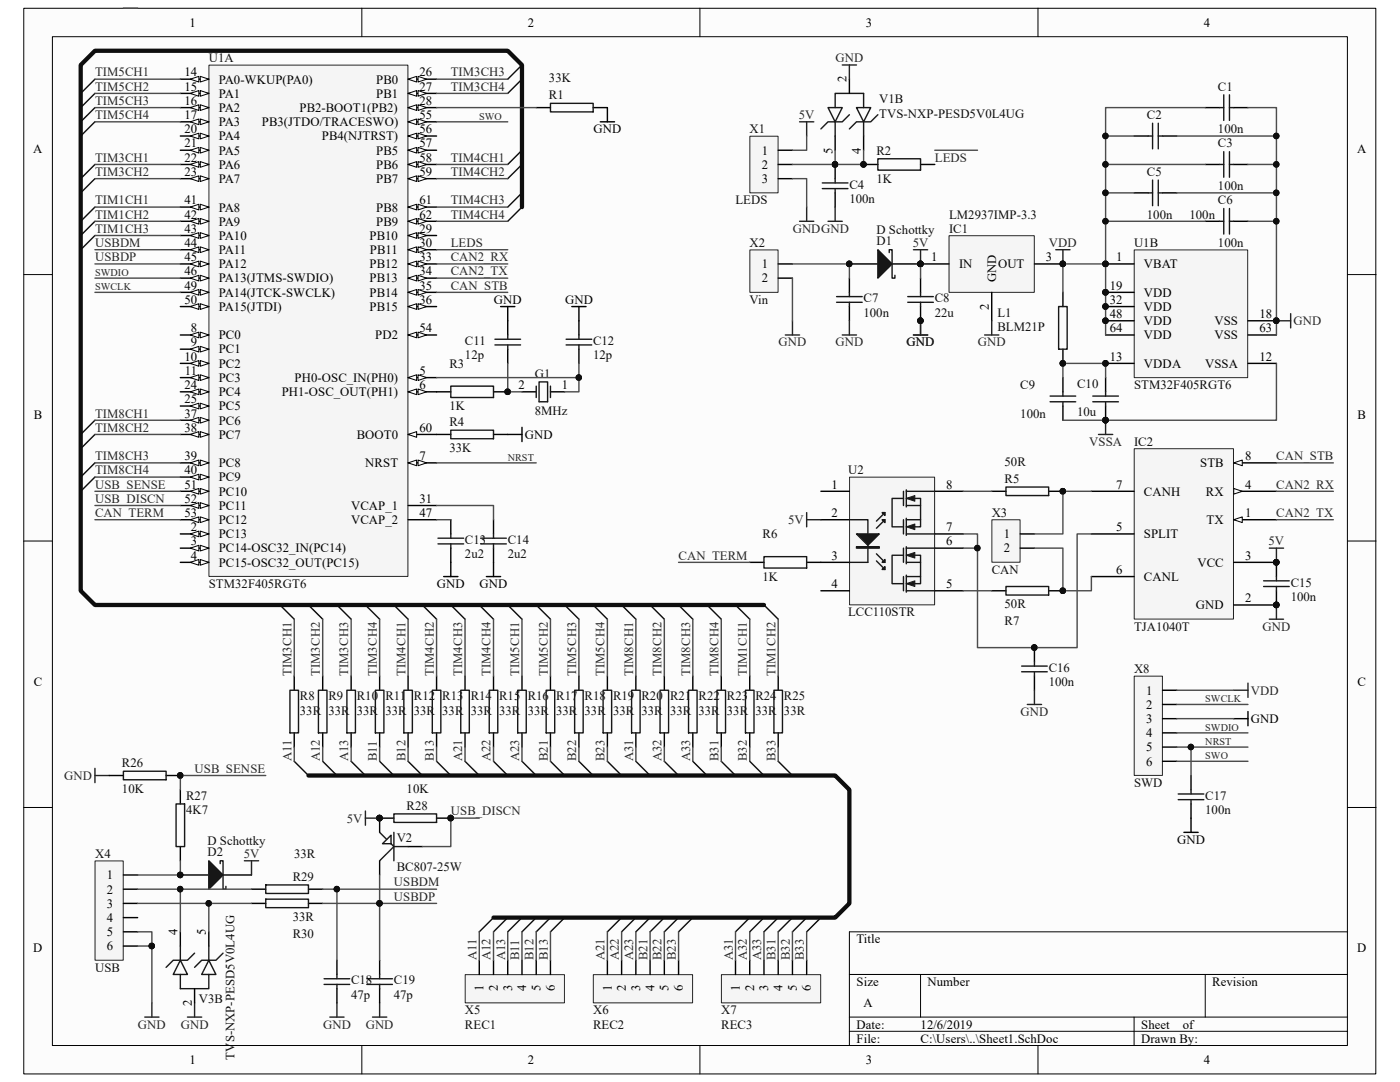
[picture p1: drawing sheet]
<svg xmlns="http://www.w3.org/2000/svg" width="279mm" height="216mm" viewBox="0 0 279 216" stroke-linecap="round" stroke-linejoin="round" font-family="sans-serif">
<defs><g id="words">
<g font-size="2.5">
<text x="37.8" y="5.3">1</text>
<text x="105.3" y="5.3">2</text>
<text x="172.8" y="5.3">3</text>
<text x="240.2" y="5.3">4</text>
<text x="36.8" y="15.2">14</text>
<text x="43.6" y="16.7">PA0-WKUP(PA0)</text>
<text x="75.1" y="16.7">PB0</text>
<text x="83.7" y="15.2">26</text>
<text x="169" y="16.4" transform="rotate(-90 169 16.4)">2</text>
<text x="36.8" y="18.1">15</text>
<text x="36.8" y="20.9">16</text>
<text x="36.8" y="23.7">17</text>
<text x="43.6" y="19.5">PA1</text>
<text x="43.6" y="22.4">PA2</text>
<text x="59.8" y="22.4">PB2-BOOT1(PB2)</text>
<text x="75.1" y="19.5">PB1</text>
<text x="83.7" y="18.1">27</text>
<text x="83.7" y="20.9">28</text>
<text x="83.7" y="23.7">55</text>
<text x="36.8" y="26.6">20</text>
<text x="36.8" y="29.4">21</text>
<text x="43.6" y="25.2">PA3</text>
<text x="43.6" y="28">PA4</text>
<text x="52.2" y="25.2">PB3(JTDO/TRACESWO)</text>
<text x="64.2" y="28">PB4(NJTRST)</text>
<text x="83.7" y="26.6">56</text>
<text x="83.7" y="29.4">57</text>
<text x="118.4" y="26.6">GND</text>
<text x="6.6" y="30.5">A</text>
<text x="36.8" y="32.3">22</text>
<text x="36.8" y="35.1">23</text>
<text x="43.6" y="30.9">PA5</text>
<text x="43.6" y="33.7">PA6</text>
<text x="75.1" y="30.9">PB5</text>
<text x="75.1" y="33.7">PB6</text>
<text x="83.7" y="32.3">58</text>
<text x="83.7" y="35.1">59</text>
<text x="152" y="30.9">1</text>
<text x="152" y="33.7">2</text>
<text x="166.1" y="30.7" transform="rotate(-90 166.1 30.7)">5</text>
<text x="171.8" y="30.7" transform="rotate(-90 171.8 30.7)">4</text>
<text x="270.8" y="30.5">A</text>
<text x="36.8" y="40.8">41</text>
<text x="43.6" y="36.5">PA7</text>
<text x="75.1" y="36.5">PB7</text>
<text x="83.7" y="40.8">61</text>
<text x="152" y="36.5">3</text>
<text x="36.8" y="43.6">42</text>
<text x="36.8" y="46.4">43</text>
<text x="43.6" y="42.2">PA8</text>
<text x="43.6" y="45">PA9</text>
<text x="43.6" y="47.8">PA10</text>
<text x="73.7" y="47.8">PB10</text>
<text x="75.1" y="42.2">PB8</text>
<text x="75.1" y="45">PB9</text>
<text x="83.7" y="46.4">29</text>
<text x="83.7" y="43.6">62</text>
<text x="36.8" y="49.3">44</text>
<text x="36.8" y="52.1">45</text>
<text x="43.6" y="50.7">PA11</text>
<text x="43.6" y="53.5">PA12</text>
<text x="73.7" y="53.5">PB12</text>
<text x="73.8" y="50.7">PB11</text>
<text x="83.7" y="49.3">30</text>
<text x="83.7" y="52.1">33</text>
<text x="152" y="53.5">1</text>
<text x="185.8" y="52.1">1</text>
<text x="191.4" y="53.5">IN</text>
<text x="199.2" y="53.5">OUT</text>
<text x="208.7" y="52.1">3</text>
<text x="222.8" y="52.1">1</text>
<text x="228.3" y="53.5">VBAT</text>
<text x="36.8" y="54.9">46</text>
<text x="36.8" y="57.8">49</text>
<text x="43.6" y="56.3">PA13(JTMS-SWDIO)</text>
<text x="43.6" y="59.2">PA14(JTCK-SWCLK)</text>
<text x="73.7" y="56.3">PB13</text>
<text x="73.7" y="59.2">PB14</text>
<text x="83.7" y="54.9">34</text>
<text x="83.7" y="57.8">35</text>
<text x="152" y="56.3">2</text>
<text x="198.8" y="56.3" transform="rotate(-90 198.8 56.3)">GND</text>
<text x="221.5" y="57.8">19</text>
<text x="228.3" y="59.2">VDD</text>
<text x="36.8" y="60.6">50</text>
<text x="43.6" y="62">PA15(JTDI)</text>
<text x="73.7" y="62">PB15</text>
<text x="83.7" y="60.6">36</text>
<text x="98.6" y="60.6">GND</text>
<text x="112.8" y="60.6">GND</text>
<text x="197.4" y="61.9" transform="rotate(-90 197.4 61.9)">2</text>
<text x="221.5" y="60.6">32</text>
<text x="221.5" y="63.5">48</text>
<text x="228.3" y="62">VDD</text>
<text x="228.3" y="64.9">VDD</text>
<text x="242.4" y="64.9">VSS</text>
<text x="251.3" y="63.5">18</text>
<text x="36.8" y="72">10</text>
<text x="38.1" y="66.3">8</text>
<text x="38.1" y="69.1">9</text>
<text x="43.6" y="67.7">PC0</text>
<text x="43.6" y="70.5">PC1</text>
<text x="74.9" y="67.7">PD2</text>
<text x="83.7" y="66.3">54</text>
<text x="221.5" y="72">13</text>
<text x="221.5" y="66.3">64</text>
<text x="228.3" y="67.7">VDD</text>
<text x="242.4" y="67.7">VSS</text>
<text x="251.3" y="72">12</text>
<text x="251.3" y="66.3">63</text>
<text x="36.8" y="77.6">24</text>
<text x="36.9" y="74.8">11</text>
<text x="43.6" y="73.4">PC2</text>
<text x="43.6" y="76.2">PC3</text>
<text x="58.8" y="76.2">PH0-OSC_IN(PH0)</text>
<text x="83.7" y="74.8">5</text>
<text x="83.7" y="77.6">6</text>
<text x="103.5" y="77.6">2</text>
<text x="112.1" y="77.6">1</text>
<text x="228.3" y="73.4">VDDA</text>
<text x="240.5" y="73.4">VSSA</text>
<text x="6.7" y="83.7">B</text>
<text x="36.8" y="80.5">25</text>
<text x="36.8" y="83.3">37</text>
<text x="43.6" y="79">PC4</text>
<text x="43.6" y="81.9">PC5</text>
<text x="56.2" y="79">PH1-OSC_OUT(PH1)</text>
<text x="270.9" y="83.7">B</text>
<text x="36.8" y="86.1">38</text>
<text x="43.6" y="84.7">PC6</text>
<text x="43.6" y="87.5">PC7</text>
<text x="71.2" y="87.5">BOOT0</text>
<text x="83.7" y="86.1">60</text>
<text x="104.7" y="87.5">GND</text>
<text x="36.8" y="91.8">39</text>
<text x="36.8" y="94.7">40</text>
<text x="43.6" y="93.2">PC8</text>
<text x="72.9" y="93.2">NRST</text>
<text x="83.7" y="91.8">7</text>
<text x="239.5" y="93.2">STB</text>
<text x="248.5" y="91.8">8</text>
<text x="36.8" y="97.5">51</text>
<text x="36.8" y="100.3">52</text>
<text x="43.6" y="96.1">PC9</text>
<text x="43.6" y="98.9">PC10</text>
<text x="43.6" y="101.7">PC11</text>
<text x="70.1" y="101.7">VCAP_1</text>
<text x="83.7" y="100.3">31</text>
<text x="165.9" y="97.5">1</text>
<text x="188.8" y="97.5">8</text>
<text x="222.8" y="97.5">7</text>
<text x="228.3" y="98.9">CANH</text>
<text x="240.7" y="98.9">RX</text>
<text x="248.5" y="97.5">4</text>
<text x="36.8" y="103.2">53</text>
<text x="38.1" y="106">2</text>
<text x="43.6" y="107.4">PC13</text>
<text x="43.6" y="104.6">PC12</text>
<text x="70.1" y="104.6">VCAP_2</text>
<text x="83.7" y="103.2">47</text>
<text x="165.9" y="103.2">2</text>
<text x="188.8" y="106">7</text>
<text x="200.3" y="107.4">1</text>
<text x="222.8" y="106">5</text>
<text x="228.3" y="107.4">SPLIT</text>
<text x="240.8" y="104.6">TX</text>
<text x="248.5" y="103.2">1</text>
<text x="38.1" y="108.8">3</text>
<text x="38.1" y="111.7">4</text>
<text x="43.6" y="110.2">PC14-OSC32_IN(PC14)</text>
<text x="43.6" y="113.1">PC15-OSC32_OUT(PC15)</text>
<text x="165.9" y="111.7">3</text>
<text x="188.8" y="108.8">6</text>
<text x="200.3" y="110.2">2</text>
<text x="239" y="113.1">VCC</text>
<text x="248.5" y="111.7">3</text>
<text x="87.2" y="117.3">GND</text>
<text x="95.7" y="117.3">GND</text>
<text x="165.9" y="117.3">4</text>
<text x="188.8" y="117.3">5</text>
<text x="222.8" y="114.5">6</text>
<text x="228.3" y="115.9">CANL</text>
<text x="238.7" y="121.6">GND</text>
<text x="248.5" y="120.2">2</text>
<text x="6.7" y="136.8">C</text>
<text x="270.9" y="136.8">C</text>
<text x="228.7" y="138.6">1</text>
<text x="228.7" y="141.4">2</text>
<text x="228.7" y="144.3">3</text>
<text x="228.7" y="147.1">4</text>
<text x="228.7" y="149.9">5</text>
<text x="249.6" y="144.3">GND</text>
<text x="228.7" y="152.8">6</text>
<text x="234.9" y="168.4">GND</text>
<text x="21.3" y="175.5">1</text>
<text x="21.3" y="178.3">2</text>
<text x="21.3" y="181.1">3</text>
<text x="21.3" y="184">4</text>
<text x="6.6" y="190">D</text>
<text x="21.3" y="186.8">5</text>
<text x="21.3" y="189.7">6</text>
<text x="35.4" y="186.5" transform="rotate(-90 35.4 186.5)">4</text>
<text x="41.1" y="186.5" transform="rotate(-90 41.1 186.5)">5</text>
<text x="170.9" y="188.2">Title</text>
<text x="270.8" y="190">D</text>
<text x="96.5" y="197.7" transform="rotate(-90 96.5 197.7)">1</text>
<text x="99.4" y="197.7" transform="rotate(-90 99.4 197.7)">2</text>
<text x="102.2" y="197.7" transform="rotate(-90 102.2 197.7)">3</text>
<text x="105" y="197.7" transform="rotate(-90 105 197.7)">4</text>
<text x="107.9" y="197.7" transform="rotate(-90 107.9 197.7)">5</text>
<text x="110.7" y="197.7" transform="rotate(-90 110.7 197.7)">6</text>
<text x="122.1" y="197.7" transform="rotate(-90 122.1 197.7)">1</text>
<text x="124.9" y="197.7" transform="rotate(-90 124.9 197.7)">2</text>
<text x="127.8" y="197.7" transform="rotate(-90 127.8 197.7)">3</text>
<text x="130.6" y="197.7" transform="rotate(-90 130.6 197.7)">4</text>
<text x="133.4" y="197.7" transform="rotate(-90 133.4 197.7)">5</text>
<text x="136.3" y="197.7" transform="rotate(-90 136.3 197.7)">6</text>
<text x="147.7" y="197.7" transform="rotate(-90 147.7 197.7)">1</text>
<text x="150.5" y="197.7" transform="rotate(-90 150.5 197.7)">2</text>
<text x="153.3" y="197.7" transform="rotate(-90 153.3 197.7)">3</text>
<text x="156.2" y="197.7" transform="rotate(-90 156.2 197.7)">4</text>
<text x="159" y="197.7" transform="rotate(-90 159 197.7)">5</text>
<text x="161.8" y="197.7" transform="rotate(-90 161.8 197.7)">6</text>
<text x="170.9" y="196.7">Size</text>
<text x="185.1" y="196.7">Number</text>
<text x="241.9" y="196.7">Revision</text>
<text x="38.3" y="200.8" transform="rotate(-90 38.3 200.8)">2</text>
<text x="172.3" y="201">A</text>
<text x="170.9" y="205.2">Date:</text>
<text x="170.9" y="208.1">File:</text>
<text x="183.7" y="208.1">C:\Users\..\Sheet1.SchDoc</text>
<text x="183.7" y="205.2">12/6/2019</text>
<text x="227.8" y="208.1">Drawn By:</text>
<text x="227.8" y="205.2">Sheet</text>
<text x="236" y="205.2">of</text>
<text x="37.8" y="212.3">1</text>
<text x="105.3" y="212.3">2</text>
<text x="172.8" y="212.3">3</text>
<text x="240.2" y="212.3">4</text>
</g>
<g font-size="2.5" fill="#262626">
<text x="19" y="15.2">TIM5CH1</text>
<text x="90" y="15.2">TIM3CH3</text>
<text x="166.8" y="12.4">GND</text>
<text x="19" y="18.1">TIM5CH2</text>
<text x="19" y="20.9">TIM5CH3</text>
<text x="19" y="23.7">TIM5CH4</text>
<text x="90" y="18.1">TIM3CH4</text>
<text x="159.4" y="23.7">5V</text>
<text x="19" y="32.3">TIM3CH1</text>
<text x="19" y="35.1">TIM3CH2</text>
<text x="90" y="32.3">TIM4CH1</text>
<text x="90" y="35.1">TIM4CH2</text>
<text x="186.6" y="32.3">LEDS</text>
<text x="19" y="40.8">TIM1CH1</text>
<text x="90" y="40.8">TIM4CH3</text>
<text x="19" y="43.6">TIM1CH2</text>
<text x="19" y="46.4">TIM1CH3</text>
<text x="90" y="43.6">TIM4CH4</text>
<text x="158.2" y="46.4">GNDGND</text>
<text x="19" y="49.3">USBDM</text>
<text x="19" y="52.1">USBDP</text>
<text x="90" y="52.1">CAN2_RX</text>
<text x="90" y="49.3">LEDS</text>
<text x="182.2" y="49.3">5V</text>
<text x="209.3" y="49.3">VDD</text>
<text x="90" y="54.9">CAN2_TX</text>
<text x="90" y="57.8">CAN_STB</text>
<text x="258.1" y="64.9">GND</text>
<text x="155.4" y="69.1">GND</text>
<text x="166.8" y="69.1">GND</text>
<text x="180.9" y="69.1">GND</text>
<text x="195.2" y="69.1">GND</text>
<text x="19" y="83.3">TIM8CH1</text>
<text x="19" y="86.1">TIM8CH2</text>
<text x="217.4" y="89">VSSA</text>
<text x="19" y="91.8">TIM8CH3</text>
<text x="19" y="94.7">TIM8CH4</text>
<text x="254.7" y="91.8">CAN_STB</text>
<text x="19" y="100.3">USB_DISCN</text>
<text x="19" y="97.5">USB_SENSE</text>
<text x="254.7" y="97.5">CAN2_RX</text>
<text x="19" y="103.2">CAN_TERM</text>
<text x="157.3" y="104.6">5V</text>
<text x="254.7" y="103.2">CAN2_TX</text>
<text x="135.4" y="111.7">CAN_TERM</text>
<text x="253.2" y="108.8">5V</text>
<text x="252" y="125.8">GND</text>
<text x="58.2" y="134.9" transform="rotate(-90 58.2 134.9)">TIM3CH1</text>
<text x="63.8" y="134.9" transform="rotate(-90 63.8 134.9)">TIM3CH2</text>
<text x="69.5" y="134.9" transform="rotate(-90 69.5 134.9)">TIM3CH3</text>
<text x="75.2" y="134.9" transform="rotate(-90 75.2 134.9)">TIM3CH4</text>
<text x="80.9" y="134.9" transform="rotate(-90 80.9 134.9)">TIM4CH1</text>
<text x="86.6" y="134.9" transform="rotate(-90 86.6 134.9)">TIM4CH2</text>
<text x="92.2" y="134.9" transform="rotate(-90 92.2 134.9)">TIM4CH3</text>
<text x="97.9" y="134.9" transform="rotate(-90 97.9 134.9)">TIM4CH4</text>
<text x="103.6" y="134.9" transform="rotate(-90 103.6 134.9)">TIM5CH1</text>
<text x="109.3" y="134.9" transform="rotate(-90 109.3 134.9)">TIM5CH2</text>
<text x="115" y="134.9" transform="rotate(-90 115 134.9)">TIM5CH3</text>
<text x="120.7" y="134.9" transform="rotate(-90 120.7 134.9)">TIM5CH4</text>
<text x="126.4" y="134.9" transform="rotate(-90 126.4 134.9)">TIM8CH1</text>
<text x="132" y="134.9" transform="rotate(-90 132 134.9)">TIM8CH2</text>
<text x="137.7" y="134.9" transform="rotate(-90 137.7 134.9)">TIM8CH3</text>
<text x="143.4" y="134.9" transform="rotate(-90 143.4 134.9)">TIM8CH4</text>
<text x="149.1" y="134.9" transform="rotate(-90 149.1 134.9)">TIM1CH1</text>
<text x="154.8" y="134.9" transform="rotate(-90 154.8 134.9)">TIM1CH2</text>
<text x="203.7" y="142.8">GND</text>
<text x="249.6" y="138.6">VDD</text>
<text x="12.8" y="155.6">GND</text>
<text x="38.8" y="154.2">USB_SENSE</text>
<text x="58.2" y="151.9" transform="rotate(-90 58.2 151.9)">A11</text>
<text x="63.8" y="151.9" transform="rotate(-90 63.8 151.9)">A12</text>
<text x="69.5" y="151.9" transform="rotate(-90 69.5 151.9)">A13</text>
<text x="75.2" y="151.9" transform="rotate(-90 75.2 151.9)">B11</text>
<text x="80.9" y="151.9" transform="rotate(-90 80.9 151.9)">B12</text>
<text x="86.6" y="151.9" transform="rotate(-90 86.6 151.9)">B13</text>
<text x="92.2" y="151.9" transform="rotate(-90 92.2 151.9)">A21</text>
<text x="97.9" y="151.9" transform="rotate(-90 97.9 151.9)">A22</text>
<text x="103.6" y="151.9" transform="rotate(-90 103.6 151.9)">A23</text>
<text x="109.3" y="151.9" transform="rotate(-90 109.3 151.9)">B21</text>
<text x="115" y="151.9" transform="rotate(-90 115 151.9)">B22</text>
<text x="120.7" y="151.9" transform="rotate(-90 120.7 151.9)">B23</text>
<text x="126.4" y="151.9" transform="rotate(-90 126.4 151.9)">A31</text>
<text x="132" y="151.9" transform="rotate(-90 132 151.9)">A32</text>
<text x="137.7" y="151.9" transform="rotate(-90 137.7 151.9)">A33</text>
<text x="143.4" y="151.9" transform="rotate(-90 143.4 151.9)">B31</text>
<text x="149.1" y="151.9" transform="rotate(-90 149.1 151.9)">B32</text>
<text x="154.8" y="151.9" transform="rotate(-90 154.8 151.9)">B33</text>
<text x="69.2" y="164.1">5V</text>
<text x="90" y="162.7">USB_DISCN</text>
<text x="48.6" y="171.2">5V</text>
<text x="78.6" y="176.9">USBDM</text>
<text x="78.6" y="179.7">USBDP</text>
<text x="95.1" y="191.6" transform="rotate(-90 95.1 191.6)">A11</text>
<text x="97.9" y="191.6" transform="rotate(-90 97.9 191.6)">A12</text>
<text x="100.8" y="191.6" transform="rotate(-90 100.8 191.6)">A13</text>
<text x="103.6" y="191.6" transform="rotate(-90 103.6 191.6)">B11</text>
<text x="106.5" y="191.6" transform="rotate(-90 106.5 191.6)">B12</text>
<text x="109.3" y="191.6" transform="rotate(-90 109.3 191.6)">B13</text>
<text x="120.7" y="191.6" transform="rotate(-90 120.7 191.6)">A21</text>
<text x="123.5" y="191.6" transform="rotate(-90 123.5 191.6)">A22</text>
<text x="126.4" y="191.6" transform="rotate(-90 126.4 191.6)">A23</text>
<text x="129.2" y="191.6" transform="rotate(-90 129.2 191.6)">B21</text>
<text x="132" y="191.6" transform="rotate(-90 132 191.6)">B22</text>
<text x="134.9" y="191.6" transform="rotate(-90 134.9 191.6)">B23</text>
<text x="146.2" y="191.6" transform="rotate(-90 146.2 191.6)">A31</text>
<text x="149.1" y="191.6" transform="rotate(-90 149.1 191.6)">A32</text>
<text x="151.9" y="191.6" transform="rotate(-90 151.9 191.6)">A33</text>
<text x="154.8" y="191.6" transform="rotate(-90 154.8 191.6)">B31</text>
<text x="157.6" y="191.6" transform="rotate(-90 157.6 191.6)">B32</text>
<text x="160.4" y="191.6" transform="rotate(-90 160.4 191.6)">B33</text>
<text x="27.5" y="205.2">GND</text>
<text x="36.1" y="205.2">GND</text>
<text x="64.5" y="205.2">GND</text>
<text x="73" y="205.2">GND</text>
</g>
<g font-size="2.5" fill="#0e0e0e">
<text x="41.7" y="12.4">U1A</text>
<text x="109.6" y="16.4">33K</text>
<text x="109.6" y="19.8">R1</text>
<text x="175.5" y="20.6">V1B</text>
<text x="175.5" y="23.5">TVS-NXP-PESD5V0L4UG</text>
<text x="228.9" y="23.7">C2</text>
<text x="243.1" y="18.1">C1</text>
<text x="149.6" y="26.6">X1</text>
<text x="243.1" y="29.4">C3</text>
<text x="243.1" y="26.6">100n</text>
<text x="174.9" y="30.9">R2</text>
<text x="228.9" y="35.1">C5</text>
<text x="146.8" y="40.8">LEDS</text>
<text x="169.5" y="37.6">C4</text>
<text x="169.5" y="40.5">100n</text>
<text x="174.9" y="36.5">1K</text>
<text x="243.1" y="40.8">C6</text>
<text x="243.1" y="37.9">100n</text>
<text x="174.9" y="46.7">D Schottky</text>
<text x="189.4" y="46.4">IC1</text>
<text x="189.4" y="43.6">LM2937IMP-3.3</text>
<text x="228.9" y="43.6">100n</text>
<text x="237.4" y="43.6">100n</text>
<text x="149.6" y="49.3">X2</text>
<text x="174.9" y="49">D1</text>
<text x="226.3" y="49.3">U1B</text>
<text x="243.1" y="49.3">100n</text>
<text x="149.6" y="60.6">Vin</text>
<text x="172.3" y="60.3">C7</text>
<text x="172.3" y="63.2">100n</text>
<text x="186.6" y="60.3">C8</text>
<text x="186.6" y="63.2">22u</text>
<text x="199.1" y="63.2">L1</text>
<text x="199.1" y="66">BLM21P</text>
<text x="92.8" y="68.8">C11</text>
<text x="92.8" y="71.7">12p</text>
<text x="118.4" y="68.8">C12</text>
<text x="118.4" y="71.7">12p</text>
<text x="89.7" y="73.4">R3</text>
<text x="106.7" y="75.4">G1</text>
<text x="203.6" y="77.6">C9</text>
<text x="215" y="77.3">C10</text>
<text x="226.3" y="77.6">STM32F405RGT6</text>
<text x="89.7" y="81.9">1K</text>
<text x="106.7" y="82.7">8MHz</text>
<text x="203.6" y="83.3">100n</text>
<text x="215" y="83">10u</text>
<text x="89.7" y="85">R4</text>
<text x="226.3" y="89">IC2</text>
<text x="89.7" y="90.1">33K</text>
<text x="169.2" y="94.7">U2</text>
<text x="200.5" y="92.9">50R</text>
<text x="200.5" y="96.4">R5</text>
<text x="152.2" y="107.4">R6</text>
<text x="197.9" y="103.2">X3</text>
<text x="92.8" y="108.5">C13</text>
<text x="92.8" y="111.4">2u2</text>
<text x="101.3" y="108.5">C14</text>
<text x="101.3" y="111.4">2u2</text>
<text x="41.7" y="117.3">STM32F405RGT6</text>
<text x="152.2" y="115.9">1K</text>
<text x="197.9" y="114.5">CAN</text>
<text x="257.6" y="117.1">C15</text>
<text x="257.6" y="119.9">100n</text>
<text x="169.2" y="123">LCC110STR</text>
<text x="200.5" y="124.7">R7</text>
<text x="200.5" y="121.3">50R</text>
<text x="226.3" y="125.8">TJA1040T</text>
<text x="209.3" y="134.1">C16</text>
<text x="209.3" y="136.9">100n</text>
<text x="226.3" y="134.3">X8</text>
<text x="59.9" y="139.7">R8</text>
<text x="59.9" y="142.6">33R</text>
<text x="65.5" y="139.7">R9</text>
<text x="65.5" y="142.6">33R</text>
<text x="71.2" y="139.7">R10</text>
<text x="71.2" y="142.6">33R</text>
<text x="76.9" y="139.7">R11</text>
<text x="76.9" y="142.6">33R</text>
<text x="82.6" y="139.7">R12</text>
<text x="82.6" y="142.6">33R</text>
<text x="88.3" y="139.7">R13</text>
<text x="88.3" y="142.6">33R</text>
<text x="93.9" y="139.7">R14</text>
<text x="93.9" y="142.6">33R</text>
<text x="99.6" y="139.7">R15</text>
<text x="99.6" y="142.6">33R</text>
<text x="105.3" y="139.7">R16</text>
<text x="105.3" y="142.6">33R</text>
<text x="111" y="139.7">R17</text>
<text x="111" y="142.6">33R</text>
<text x="116.7" y="139.7">R18</text>
<text x="116.7" y="142.6">33R</text>
<text x="122.3" y="139.7">R19</text>
<text x="122.3" y="142.6">33R</text>
<text x="128" y="139.7">R20</text>
<text x="128" y="142.6">33R</text>
<text x="133.7" y="139.7">R21</text>
<text x="133.7" y="142.6">33R</text>
<text x="139.4" y="139.7">R22</text>
<text x="139.4" y="142.6">33R</text>
<text x="145.1" y="139.7">R23</text>
<text x="145.1" y="142.6">33R</text>
<text x="150.7" y="139.7">R24</text>
<text x="150.7" y="142.6">33R</text>
<text x="156.5" y="139.7">R25</text>
<text x="156.5" y="142.6">33R</text>
<text x="24.3" y="153.1">R26</text>
<text x="24.3" y="158.2">10K</text>
<text x="37.1" y="159.6">R27</text>
<text x="81.2" y="161.5">R28</text>
<text x="81.2" y="158.2">10K</text>
<text x="226.3" y="157">SWD</text>
<text x="240.5" y="159.6">C17</text>
<text x="37.1" y="162.4">4K7</text>
<text x="240.5" y="162.4">100n</text>
<text x="19" y="171.2">X4</text>
<text x="41.4" y="170.9">D2</text>
<text x="41.4" y="168.7">D Schottky</text>
<text x="58.7" y="171.2">33R</text>
<text x="79.2" y="168.1">V2</text>
<text x="79.2" y="173.7">BC807-25W</text>
<text x="58.4" y="175.7">R29</text>
<text x="58.4" y="183.7">33R</text>
<text x="58.4" y="187.1">R30</text>
<text x="19" y="193.9">USB</text>
<text x="70.1" y="196.4">C18</text>
<text x="78.6" y="196.4">C19</text>
<text x="39.7" y="200.1">V3B</text>
<text x="70.1" y="199.3">47p</text>
<text x="78.6" y="199.3">47p</text>
<text x="92.8" y="202.4">X5</text>
<text x="118.4" y="202.4">X6</text>
<text x="143.9" y="202.4">X7</text>
<text x="92.8" y="205.2">REC1</text>
<text x="118.4" y="205.2">REC2</text>
<text x="143.9" y="205.2">REC3</text>
<text x="46.8" y="211.5" transform="rotate(-90 46.8 211.5)">TVS-NXP-PESD5V0L4UG</text>
</g>
<g font-size="2" fill="#262626">
<text x="95.6" y="23.9">SWO</text>
<text x="19" y="55.1">SWDIO</text>
<text x="19" y="57.9">SWCLK</text>
<text x="101.3" y="91.9">NRST</text>
<text x="240.5" y="140.1">SWCLK</text>
<text x="240.5" y="145.8">SWDIO</text>
<text x="240.5" y="148.6">NRST</text>
<text x="240.5" y="151.5">SWO</text>
</g>
</g></defs>
<path d="M4.8 1.7h269.8v212.6h-269.8z" fill="#fcfcfc"/>
<path d="M4.7 1.7h269.9v212.6h-269.9z" fill="none" stroke="#000" stroke-width=".2"/>
<path d="M10.5 7.4h258.4v201.2h-258.4z" fill="#fcfcfc"/>
<g fill="none" stroke="#000" stroke-width=".2">
<path d="M10.5 7.3h258.4v201.3h-258.4zM72.2 1.6v5.7M139.7 1.6v5.7M207.2 1.6v5.7M4.7 54.8h5.7M268.9 54.8h5.7M4.7 108h5.7M268.9 108h5.7M4.7 161.1h5.7M268.9 161.1h5.7M169.5 194.4h99.4M183.7 194.4v8.5"/>
<path d="M240.5 194.4v8.5M268.9 185.9h-99.4v22.7M72.2 208.6v5.7M139.7 208.6v5.7M169.5 202.9h99.4M169.5 205.8h99.4M207.2 208.6v5.7M226.3 202.9v5.7"/>
</g>
<path d="M41.7 13h39.7v102h-39.7z" fill="#f5f5f5"/>
<path d="M41.7 13h39.7v102h-39.7z" fill="none" stroke="#262626" stroke-width=".2"/>
<path d="M36 15.8h5.7" fill="none" stroke="#000" stroke-width=".28"/>
<path d="M40 15.2l1.7 .6-1.7 .6z" fill="#fcfcfc"/>
<path d="M40 15.2l1.7 .6-1.7 .6z" fill="none" stroke="#000" stroke-width=".2"/>
<path d="M38 15.8l1.7-.6v1.2z" fill="#fcfcfc"/>
<path d="M38 15.8l1.7-.6v1.2z" fill="none" stroke="#000" stroke-width=".2"/>
<path d="M36 18.6h5.7" fill="none" stroke="#000" stroke-width=".28"/>
<path d="M40 18.1l1.7 .5-1.7 .6z" fill="#fcfcfc"/>
<path d="M40 18.1l1.7 .5-1.7 .6z" fill="none" stroke="#000" stroke-width=".2"/>
<path d="M38 18.6l1.7-.5v1.1z" fill="#fcfcfc"/>
<path d="M38 18.6l1.7-.5v1.1z" fill="none" stroke="#000" stroke-width=".2"/>
<path d="M36 21.5h5.7" fill="none" stroke="#000" stroke-width=".28"/>
<path d="M40 20.9l1.7 .6-1.7 .5z" fill="#fcfcfc"/>
<path d="M40 20.9l1.7 .6-1.7 .5z" fill="none" stroke="#000" stroke-width=".2"/>
<path d="M38 21.5l1.7-.6v1.1z" fill="#fcfcfc"/>
<path d="M38 21.5l1.7-.6v1.1z" fill="none" stroke="#000" stroke-width=".2"/>
<path d="M36 24.3h5.7" fill="none" stroke="#000" stroke-width=".28"/>
<path d="M40 23.7l1.7 .6-1.7 .6z" fill="#fcfcfc"/>
<path d="M40 23.7l1.7 .6-1.7 .6z" fill="none" stroke="#000" stroke-width=".2"/>
<path d="M38 24.3l1.7-.6v1.2z" fill="#fcfcfc"/>
<path d="M38 24.3l1.7-.6v1.2z" fill="none" stroke="#000" stroke-width=".2"/>
<path d="M36 27.1h5.7" fill="none" stroke="#000" stroke-width=".28"/>
<path d="M40 26.6l1.7 .5-1.7 .6z" fill="#fcfcfc"/>
<path d="M40 26.6l1.7 .5-1.7 .6z" fill="none" stroke="#000" stroke-width=".2"/>
<path d="M38 27.1l1.7-.5v1.1z" fill="#fcfcfc"/>
<path d="M38 27.1l1.7-.5v1.1z" fill="none" stroke="#000" stroke-width=".2"/>
<path d="M36 30h5.7" fill="none" stroke="#000" stroke-width=".28"/>
<path d="M40 29.4l1.7 .6-1.7 .5z" fill="#fcfcfc"/>
<path d="M40 29.4l1.7 .6-1.7 .5z" fill="none" stroke="#000" stroke-width=".2"/>
<path d="M38 30l1.7-.6v1.1z" fill="#fcfcfc"/>
<path d="M38 30l1.7-.6v1.1z" fill="none" stroke="#000" stroke-width=".2"/>
<path d="M36 32.8h5.7" fill="none" stroke="#000" stroke-width=".28"/>
<path d="M40 32.2l1.7 .6-1.7 .6z" fill="#fcfcfc"/>
<path d="M40 32.2l1.7 .6-1.7 .6z" fill="none" stroke="#000" stroke-width=".2"/>
<path d="M38 32.8l1.7-.6v1.2z" fill="#fcfcfc"/>
<path d="M38 32.8l1.7-.6v1.2z" fill="none" stroke="#000" stroke-width=".2"/>
<path d="M36 35.6h5.7" fill="none" stroke="#000" stroke-width=".28"/>
<path d="M40 35.1l1.7 .5-1.7 .6z" fill="#fcfcfc"/>
<path d="M40 35.1l1.7 .5-1.7 .6z" fill="none" stroke="#000" stroke-width=".2"/>
<path d="M38 35.6l1.7-.5v1.1z" fill="#fcfcfc"/>
<path d="M38 35.6l1.7-.5v1.1z" fill="none" stroke="#000" stroke-width=".2"/>
<path d="M81.4 15.8h5.7" fill="none" stroke="#000" stroke-width=".28"/>
<path d="M81.4 15.8l1.8-.6v1.2z" fill="#fcfcfc"/>
<path d="M81.4 15.8l1.8-.6v1.2z" fill="none" stroke="#000" stroke-width=".2"/>
<path d="M83.4 15.2l1.7 .6-1.7 .6z" fill="#fcfcfc"/>
<path d="M83.4 15.2l1.7 .6-1.7 .6z" fill="none" stroke="#000" stroke-width=".2"/>
<path d="M81.4 18.6h5.7" fill="none" stroke="#000" stroke-width=".28"/>
<path d="M81.4 18.6l1.8-.5v1.1z" fill="#fcfcfc"/>
<path d="M81.4 18.6l1.8-.5v1.1z" fill="none" stroke="#000" stroke-width=".2"/>
<path d="M83.4 18.1l1.7 .5-1.7 .6z" fill="#fcfcfc"/>
<path d="M83.4 18.1l1.7 .5-1.7 .6z" fill="none" stroke="#000" stroke-width=".2"/>
<path d="M81.4 21.5h5.7" fill="none" stroke="#000" stroke-width=".28"/>
<path d="M81.4 21.5l1.8-.6v1.1z" fill="#fcfcfc"/>
<path d="M81.4 21.5l1.8-.6v1.1z" fill="none" stroke="#000" stroke-width=".2"/>
<path d="M83.4 20.9l1.7 .6-1.7 .5z" fill="#fcfcfc"/>
<path d="M83.4 20.9l1.7 .6-1.7 .5z" fill="none" stroke="#000" stroke-width=".2"/>
<path d="M81.4 47h5.7" fill="none" stroke="#000" stroke-width=".28"/>
<path d="M81.4 47l1.8-.6v1.2z" fill="#fcfcfc"/>
<path d="M81.4 47l1.8-.6v1.2z" fill="none" stroke="#000" stroke-width=".2"/>
<path d="M83.4 46.4l1.7 .6-1.7 .6z" fill="#fcfcfc"/>
<path d="M83.4 46.4l1.7 .6-1.7 .6z" fill="none" stroke="#000" stroke-width=".2"/>
<path d="M81.4 49.8h5.7" fill="none" stroke="#000" stroke-width=".28"/>
<path d="M81.4 49.8l1.8-.5v1.1z" fill="#fcfcfc"/>
<path d="M81.4 49.8l1.8-.5v1.1z" fill="none" stroke="#000" stroke-width=".2"/>
<path d="M83.4 49.3l1.7 .5-1.7 .6z" fill="#fcfcfc"/>
<path d="M83.4 49.3l1.7 .5-1.7 .6z" fill="none" stroke="#000" stroke-width=".2"/>
<path d="M81.4 52.7h5.7" fill="none" stroke="#000" stroke-width=".28"/>
<path d="M81.4 52.7l1.8-.6v1.1z" fill="#fcfcfc"/>
<path d="M81.4 52.7l1.8-.6v1.1z" fill="none" stroke="#000" stroke-width=".2"/>
<path d="M83.4 52.1l1.7 .6-1.7 .5z" fill="#fcfcfc"/>
<path d="M83.4 52.1l1.7 .6-1.7 .5z" fill="none" stroke="#000" stroke-width=".2"/>
<path d="M81.4 55.5h5.7" fill="none" stroke="#000" stroke-width=".28"/>
<path d="M81.4 55.5l1.8-.6v1.2z" fill="#fcfcfc"/>
<path d="M81.4 55.5l1.8-.6v1.2z" fill="none" stroke="#000" stroke-width=".2"/>
<path d="M83.4 54.9l1.7 .6-1.7 .6z" fill="#fcfcfc"/>
<path d="M83.4 54.9l1.7 .6-1.7 .6z" fill="none" stroke="#000" stroke-width=".2"/>
<path d="M81.4 58.3h5.7" fill="none" stroke="#000" stroke-width=".28"/>
<path d="M81.4 58.3l1.8-.5v1.1z" fill="#fcfcfc"/>
<path d="M81.4 58.3l1.8-.5v1.1z" fill="none" stroke="#000" stroke-width=".2"/>
<path d="M83.4 57.8l1.7 .5-1.7 .6z" fill="#fcfcfc"/>
<path d="M83.4 57.8l1.7 .5-1.7 .6z" fill="none" stroke="#000" stroke-width=".2"/>
<path d="M81.4 61.2h5.7" fill="none" stroke="#000" stroke-width=".28"/>
<path d="M81.4 61.2l1.8-.6v1.1z" fill="#fcfcfc"/>
<path d="M81.4 61.2l1.8-.6v1.1z" fill="none" stroke="#000" stroke-width=".2"/>
<path d="M83.4 60.6l1.7 .6-1.7 .5z" fill="#fcfcfc"/>
<path d="M83.4 60.6l1.7 .6-1.7 .5z" fill="none" stroke="#000" stroke-width=".2"/>
<path d="M36 41.3h5.7" fill="none" stroke="#000" stroke-width=".28"/>
<path d="M40 40.8l1.7 .5-1.7 .6z" fill="#fcfcfc"/>
<path d="M40 40.8l1.7 .5-1.7 .6z" fill="none" stroke="#000" stroke-width=".2"/>
<path d="M38 41.3l1.7-.5v1.1z" fill="#fcfcfc"/>
<path d="M38 41.3l1.7-.5v1.1z" fill="none" stroke="#000" stroke-width=".2"/>
<path d="M36 44.2h5.7" fill="none" stroke="#000" stroke-width=".28"/>
<path d="M40 43.6l1.7 .6-1.7 .5z" fill="#fcfcfc"/>
<path d="M40 43.6l1.7 .6-1.7 .5z" fill="none" stroke="#000" stroke-width=".2"/>
<path d="M38 44.2l1.7-.6v1.1z" fill="#fcfcfc"/>
<path d="M38 44.2l1.7-.6v1.1z" fill="none" stroke="#000" stroke-width=".2"/>
<path d="M36 47h5.7" fill="none" stroke="#000" stroke-width=".28"/>
<path d="M40 46.4l1.7 .6-1.7 .6z" fill="#fcfcfc"/>
<path d="M40 46.4l1.7 .6-1.7 .6z" fill="none" stroke="#000" stroke-width=".2"/>
<path d="M38 47l1.7-.6v1.2z" fill="#fcfcfc"/>
<path d="M38 47l1.7-.6v1.2z" fill="none" stroke="#000" stroke-width=".2"/>
<path d="M36 49.8h5.7" fill="none" stroke="#000" stroke-width=".28"/>
<path d="M40 49.3l1.7 .5-1.7 .6z" fill="#fcfcfc"/>
<path d="M40 49.3l1.7 .5-1.7 .6z" fill="none" stroke="#000" stroke-width=".2"/>
<path d="M38 49.8l1.7-.5v1.1z" fill="#fcfcfc"/>
<path d="M38 49.8l1.7-.5v1.1z" fill="none" stroke="#000" stroke-width=".2"/>
<path d="M36 52.7h5.7" fill="none" stroke="#000" stroke-width=".28"/>
<path d="M40 52.1l1.7 .6-1.7 .5z" fill="#fcfcfc"/>
<path d="M40 52.1l1.7 .6-1.7 .5z" fill="none" stroke="#000" stroke-width=".2"/>
<path d="M38 52.7l1.7-.6v1.1z" fill="#fcfcfc"/>
<path d="M38 52.7l1.7-.6v1.1z" fill="none" stroke="#000" stroke-width=".2"/>
<path d="M36 55.5h5.7" fill="none" stroke="#000" stroke-width=".28"/>
<path d="M40 54.9l1.7 .6-1.7 .6z" fill="#fcfcfc"/>
<path d="M40 54.9l1.7 .6-1.7 .6z" fill="none" stroke="#000" stroke-width=".2"/>
<path d="M38 55.5l1.7-.6v1.2z" fill="#fcfcfc"/>
<path d="M38 55.5l1.7-.6v1.2z" fill="none" stroke="#000" stroke-width=".2"/>
<path d="M36 58.3h5.7" fill="none" stroke="#000" stroke-width=".28"/>
<path d="M40 57.8l1.7 .5-1.7 .6z" fill="#fcfcfc"/>
<path d="M40 57.8l1.7 .5-1.7 .6z" fill="none" stroke="#000" stroke-width=".2"/>
<path d="M38 58.3l1.7-.5v1.1z" fill="#fcfcfc"/>
<path d="M38 58.3l1.7-.5v1.1z" fill="none" stroke="#000" stroke-width=".2"/>
<path d="M36 61.2h5.7" fill="none" stroke="#000" stroke-width=".28"/>
<path d="M40 60.6l1.7 .6-1.7 .5z" fill="#fcfcfc"/>
<path d="M40 60.6l1.7 .6-1.7 .5z" fill="none" stroke="#000" stroke-width=".2"/>
<path d="M38 61.2l1.7-.6v1.1z" fill="#fcfcfc"/>
<path d="M38 61.2l1.7-.6v1.1z" fill="none" stroke="#000" stroke-width=".2"/>
<path d="M81.4 24.3h5.7" fill="none" stroke="#000" stroke-width=".28"/>
<path d="M81.4 24.3l1.8-.6v1.2z" fill="#fcfcfc"/>
<path d="M81.4 24.3l1.8-.6v1.2z" fill="none" stroke="#000" stroke-width=".2"/>
<path d="M83.4 23.7l1.7 .6-1.7 .6z" fill="#fcfcfc"/>
<path d="M83.4 23.7l1.7 .6-1.7 .6z" fill="none" stroke="#000" stroke-width=".2"/>
<path d="M81.4 27.1h5.7" fill="none" stroke="#000" stroke-width=".28"/>
<path d="M81.4 27.1l1.8-.5v1.1z" fill="#fcfcfc"/>
<path d="M81.4 27.1l1.8-.5v1.1z" fill="none" stroke="#000" stroke-width=".2"/>
<path d="M83.4 26.6l1.7 .5-1.7 .6z" fill="#fcfcfc"/>
<path d="M83.4 26.6l1.7 .5-1.7 .6z" fill="none" stroke="#000" stroke-width=".2"/>
<path d="M81.4 30h5.7" fill="none" stroke="#000" stroke-width=".28"/>
<path d="M81.4 30l1.8-.6v1.1z" fill="#fcfcfc"/>
<path d="M81.4 30l1.8-.6v1.1z" fill="none" stroke="#000" stroke-width=".2"/>
<path d="M83.4 29.4l1.7 .6-1.7 .5z" fill="#fcfcfc"/>
<path d="M83.4 29.4l1.7 .6-1.7 .5z" fill="none" stroke="#000" stroke-width=".2"/>
<path d="M81.4 32.8h5.7" fill="none" stroke="#000" stroke-width=".28"/>
<path d="M81.4 32.8l1.8-.6v1.2z" fill="#fcfcfc"/>
<path d="M81.4 32.8l1.8-.6v1.2z" fill="none" stroke="#000" stroke-width=".2"/>
<path d="M83.4 32.2l1.7 .6-1.7 .6z" fill="#fcfcfc"/>
<path d="M83.4 32.2l1.7 .6-1.7 .6z" fill="none" stroke="#000" stroke-width=".2"/>
<path d="M81.4 35.6h5.7" fill="none" stroke="#000" stroke-width=".28"/>
<path d="M81.4 35.6l1.8-.5v1.1z" fill="#fcfcfc"/>
<path d="M81.4 35.6l1.8-.5v1.1z" fill="none" stroke="#000" stroke-width=".2"/>
<path d="M83.4 35.1l1.7 .5-1.7 .6z" fill="#fcfcfc"/>
<path d="M83.4 35.1l1.7 .5-1.7 .6z" fill="none" stroke="#000" stroke-width=".2"/>
<path d="M81.4 41.3h5.7" fill="none" stroke="#000" stroke-width=".28"/>
<path d="M81.4 41.3l1.8-.5v1.1z" fill="#fcfcfc"/>
<path d="M81.4 41.3l1.8-.5v1.1z" fill="none" stroke="#000" stroke-width=".2"/>
<path d="M83.4 40.8l1.7 .5-1.7 .6z" fill="#fcfcfc"/>
<path d="M83.4 40.8l1.7 .5-1.7 .6z" fill="none" stroke="#000" stroke-width=".2"/>
<path d="M81.4 44.2h5.7" fill="none" stroke="#000" stroke-width=".28"/>
<path d="M81.4 44.2l1.8-.6v1.1z" fill="#fcfcfc"/>
<path d="M81.4 44.2l1.8-.6v1.1z" fill="none" stroke="#000" stroke-width=".2"/>
<path d="M83.4 43.6l1.7 .6-1.7 .5z" fill="#fcfcfc"/>
<path d="M83.4 43.6l1.7 .6-1.7 .5z" fill="none" stroke="#000" stroke-width=".2"/>
<path d="M36 106.5h5.7" fill="none" stroke="#000" stroke-width=".28"/>
<path d="M40 106l1.7 .5-1.7 .6z" fill="#fcfcfc"/>
<path d="M40 106l1.7 .5-1.7 .6z" fill="none" stroke="#000" stroke-width=".2"/>
<path d="M38 106.5l1.7-.5v1.1z" fill="#fcfcfc"/>
<path d="M38 106.5l1.7-.5v1.1z" fill="none" stroke="#000" stroke-width=".2"/>
<path d="M36 109.4h5.7" fill="none" stroke="#000" stroke-width=".28"/>
<path d="M40 108.8l1.7 .6-1.7 .5z" fill="#fcfcfc"/>
<path d="M40 108.8l1.7 .6-1.7 .5z" fill="none" stroke="#000" stroke-width=".2"/>
<path d="M38 109.4l1.7-.6v1.1z" fill="#fcfcfc"/>
<path d="M38 109.4l1.7-.6v1.1z" fill="none" stroke="#000" stroke-width=".2"/>
<path d="M36 112.2h5.7" fill="none" stroke="#000" stroke-width=".28"/>
<path d="M40 111.6l1.7 .6-1.7 .6z" fill="#fcfcfc"/>
<path d="M40 111.6l1.7 .6-1.7 .6z" fill="none" stroke="#000" stroke-width=".2"/>
<path d="M38 112.2l1.7-.6v1.2z" fill="#fcfcfc"/>
<path d="M38 112.2l1.7-.6v1.2z" fill="none" stroke="#000" stroke-width=".2"/>
<path d="M36 66.8h5.7" fill="none" stroke="#000" stroke-width=".28"/>
<path d="M40 66.3l1.7 .5-1.7 .6z" fill="#fcfcfc"/>
<path d="M40 66.3l1.7 .5-1.7 .6z" fill="none" stroke="#000" stroke-width=".2"/>
<path d="M38 66.8l1.7-.5v1.1z" fill="#fcfcfc"/>
<path d="M38 66.8l1.7-.5v1.1z" fill="none" stroke="#000" stroke-width=".2"/>
<path d="M36 69.7h5.7" fill="none" stroke="#000" stroke-width=".28"/>
<path d="M40 69.1l1.7 .6-1.7 .5z" fill="#fcfcfc"/>
<path d="M40 69.1l1.7 .6-1.7 .5z" fill="none" stroke="#000" stroke-width=".2"/>
<path d="M38 69.7l1.7-.6v1.1z" fill="#fcfcfc"/>
<path d="M38 69.7l1.7-.6v1.1z" fill="none" stroke="#000" stroke-width=".2"/>
<path d="M36 72.5h5.7" fill="none" stroke="#000" stroke-width=".28"/>
<path d="M40 71.9l1.7 .6-1.7 .6z" fill="#fcfcfc"/>
<path d="M40 71.9l1.7 .6-1.7 .6z" fill="none" stroke="#000" stroke-width=".2"/>
<path d="M38 72.5l1.7-.6v1.2z" fill="#fcfcfc"/>
<path d="M38 72.5l1.7-.6v1.2z" fill="none" stroke="#000" stroke-width=".2"/>
<path d="M36 75.3h5.7" fill="none" stroke="#000" stroke-width=".28"/>
<path d="M40 74.8l1.7 .5-1.7 .6z" fill="#fcfcfc"/>
<path d="M40 74.8l1.7 .5-1.7 .6z" fill="none" stroke="#000" stroke-width=".2"/>
<path d="M38 75.3l1.7-.5v1.1z" fill="#fcfcfc"/>
<path d="M38 75.3l1.7-.5v1.1z" fill="none" stroke="#000" stroke-width=".2"/>
<path d="M36 78.2h5.7" fill="none" stroke="#000" stroke-width=".28"/>
<path d="M40 77.6l1.7 .6-1.7 .6z" fill="#fcfcfc"/>
<path d="M40 77.6l1.7 .6-1.7 .6z" fill="none" stroke="#000" stroke-width=".2"/>
<path d="M38 78.2l1.7-.6v1.2z" fill="#fcfcfc"/>
<path d="M38 78.2l1.7-.6v1.2z" fill="none" stroke="#000" stroke-width=".2"/>
<path d="M36 81h5.7" fill="none" stroke="#000" stroke-width=".28"/>
<path d="M40 80.5l1.7 .5-1.7 .6z" fill="#fcfcfc"/>
<path d="M40 80.5l1.7 .5-1.7 .6z" fill="none" stroke="#000" stroke-width=".2"/>
<path d="M38 81l1.7-.5v1.1z" fill="#fcfcfc"/>
<path d="M38 81l1.7-.5v1.1z" fill="none" stroke="#000" stroke-width=".2"/>
<path d="M36 83.9h5.7" fill="none" stroke="#000" stroke-width=".28"/>
<path d="M40 83.3l1.7 .6-1.7 .5z" fill="#fcfcfc"/>
<path d="M40 83.3l1.7 .6-1.7 .5z" fill="none" stroke="#000" stroke-width=".2"/>
<path d="M38 83.9l1.7-.6v1.1z" fill="#fcfcfc"/>
<path d="M38 83.9l1.7-.6v1.1z" fill="none" stroke="#000" stroke-width=".2"/>
<path d="M36 86.7h5.7" fill="none" stroke="#000" stroke-width=".28"/>
<path d="M40 86.1l1.7 .6-1.7 .6z" fill="#fcfcfc"/>
<path d="M40 86.1l1.7 .6-1.7 .6z" fill="none" stroke="#000" stroke-width=".2"/>
<path d="M38 86.7l1.7-.6v1.2z" fill="#fcfcfc"/>
<path d="M38 86.7l1.7-.6v1.2z" fill="none" stroke="#000" stroke-width=".2"/>
<path d="M36 92.4h5.7" fill="none" stroke="#000" stroke-width=".28"/>
<path d="M40 91.8l1.7 .6-1.7 .5z" fill="#fcfcfc"/>
<path d="M40 91.8l1.7 .6-1.7 .5z" fill="none" stroke="#000" stroke-width=".2"/>
<path d="M38 92.4l1.7-.6v1.1z" fill="#fcfcfc"/>
<path d="M38 92.4l1.7-.6v1.1z" fill="none" stroke="#000" stroke-width=".2"/>
<path d="M36 95.2h5.7" fill="none" stroke="#000" stroke-width=".28"/>
<path d="M40 94.6l1.7 .6-1.7 .6z" fill="#fcfcfc"/>
<path d="M40 94.6l1.7 .6-1.7 .6z" fill="none" stroke="#000" stroke-width=".2"/>
<path d="M38 95.2l1.7-.6v1.2z" fill="#fcfcfc"/>
<path d="M38 95.2l1.7-.6v1.2z" fill="none" stroke="#000" stroke-width=".2"/>
<path d="M36 98h5.7" fill="none" stroke="#000" stroke-width=".28"/>
<path d="M40 97.5l1.7 .5-1.7 .6z" fill="#fcfcfc"/>
<path d="M40 97.5l1.7 .5-1.7 .6z" fill="none" stroke="#000" stroke-width=".2"/>
<path d="M38 98l1.7-.5v1.1z" fill="#fcfcfc"/>
<path d="M38 98l1.7-.5v1.1z" fill="none" stroke="#000" stroke-width=".2"/>
<path d="M36 100.9h5.7" fill="none" stroke="#000" stroke-width=".28"/>
<path d="M40 100.3l1.7 .6-1.7 .5z" fill="#fcfcfc"/>
<path d="M40 100.3l1.7 .6-1.7 .5z" fill="none" stroke="#000" stroke-width=".2"/>
<path d="M38 100.9l1.7-.6v1.1z" fill="#fcfcfc"/>
<path d="M38 100.9l1.7-.6v1.1z" fill="none" stroke="#000" stroke-width=".2"/>
<path d="M36 103.7h5.7" fill="none" stroke="#000" stroke-width=".28"/>
<path d="M40 103.1l1.7 .6-1.7 .6z" fill="#fcfcfc"/>
<path d="M40 103.1l1.7 .6-1.7 .6z" fill="none" stroke="#000" stroke-width=".2"/>
<path d="M38 103.7l1.7-.6v1.2z" fill="#fcfcfc"/>
<path d="M38 103.7l1.7-.6v1.2z" fill="none" stroke="#000" stroke-width=".2"/>
<path d="M81.4 66.8h5.7" fill="none" stroke="#000" stroke-width=".28"/>
<path d="M81.4 66.8l1.8-.5v1.1z" fill="#fcfcfc"/>
<path d="M81.4 66.8l1.8-.5v1.1z" fill="none" stroke="#000" stroke-width=".2"/>
<path d="M83.4 66.3l1.7 .5-1.7 .6z" fill="#fcfcfc"/>
<path d="M83.4 66.3l1.7 .5-1.7 .6z" fill="none" stroke="#000" stroke-width=".2"/>
<path d="M81.4 75.3h5.7" fill="none" stroke="#000" stroke-width=".28"/>
<path d="M81.4 75.3l1.8-.5v1.1z" fill="#fcfcfc"/>
<path d="M81.4 75.3l1.8-.5v1.1z" fill="none" stroke="#000" stroke-width=".2"/>
<path d="M83.4 74.8l1.7 .5-1.7 .6z" fill="#fcfcfc"/>
<path d="M83.4 74.8l1.7 .5-1.7 .6z" fill="none" stroke="#000" stroke-width=".2"/>
<path d="M81.4 78.2h5.7" fill="none" stroke="#000" stroke-width=".28"/>
<path d="M81.4 78.2l1.8-.6v1.2z" fill="#fcfcfc"/>
<path d="M81.4 78.2l1.8-.6v1.2z" fill="none" stroke="#000" stroke-width=".2"/>
<path d="M83.4 77.6l1.7 .6-1.7 .6z" fill="#fcfcfc"/>
<path d="M83.4 77.6l1.7 .6-1.7 .6z" fill="none" stroke="#000" stroke-width=".2"/>
<path d="M81.4 92.4h5.7" fill="none" stroke="#000" stroke-width=".28"/>
<path d="M81.4 92.4l1.8-.6v1.1z" fill="#fcfcfc"/>
<path d="M81.4 92.4l1.8-.6v1.1z" fill="none" stroke="#000" stroke-width=".2"/>
<path d="M83.4 91.8l1.7 .6-1.7 .5z" fill="#fcfcfc"/>
<path d="M83.4 91.8l1.7 .6-1.7 .5z" fill="none" stroke="#000" stroke-width=".2"/>
<path d="M81.4 86.7h5.7M81.4 100.9h5.7M81.4 103.7h5.7" fill="none" stroke="#000" stroke-width=".28"/>
<path d="M81.4 86.7l1.8-.6v1.2z" fill="#fcfcfc"/>
<path d="M81.4 86.7l1.8-.6v1.2z" fill="none" stroke="#000" stroke-width=".2"/>
<path d="M226.4 49.9h22.6v25.5h-22.6z" fill="#f5f5f5"/>
<path d="M226.4 49.9h22.6v25.5h-22.6z" fill="none" stroke="#262626" stroke-width=".2"/>
<g fill="none" stroke="#000" stroke-width=".28">
<path d="M107 21.5h2.9M118.4 21.5h2.8M226.3 38.5h2.9M232 38.5h2.9M240.5 32.8h2.9M246.2 32.8h2.9M212.1 58.3v2.9M220.6 52.7h5.7M220.6 58.3h5.7M240.5 44.2h2.9M246.2 44.2h2.9M87.1 78.2h2.9"/>
<path d="M98.5 78.2h2.8M99.9 61.2h2.9M101.3 61.2v5.6M101.3 69.7v2.8M104.2 78.2h2.8M109.9 78.2h2.8M114.1 61.2h2.9M115.5 61.2v5.6M115.5 69.7v2.8M212.1 69.7v2.8M212.1 75.3v2.9M220.6 72.5h5.7"/>
<path d="M220.6 64h5.7M220.6 61.2h5.7M220.6 66.8h5.7M220.6 75.3v2.9M249.1 72.5h5.6M249.1 64h5.6M249.1 66.8h5.6M87.1 86.7h2.9M98.5 86.7h5.7M104.2 85.3v2.8M212.1 81v2.9M220.6 81v2.9"/>
<path d="M88.5 115h2.9M90 103.7v2.8M90 109.4v5.6M97.1 115h2.8M98.5 103.7v2.8M98.5 109.4v5.6"/>
</g>
<g fill="#0e0e0e" stroke="#0e0e0e" stroke-width=".2">
<circle cx="220.6" cy="52.6" r=".55"/>
<circle cx="220.6" cy="72.5" r=".55"/>
<circle cx="254.7" cy="64" r=".55"/>
<circle cx="220.6" cy="58.3" r=".55"/>
<circle cx="220.6" cy="61.2" r=".55"/>
<circle cx="220.6" cy="64" r=".55"/>
<circle cx="101.3" cy="78.2" r=".55"/>
<circle cx="220.6" cy="83.8" r=".55"/>
<circle cx="212.1" cy="72.5" r=".55"/>
<circle cx="212.1" cy="52.6" r=".55"/>
</g>
<g fill="none" stroke="#1c1c1c" stroke-width=".28">
<path d="M109.9 20.6h8.5v1.7h-8.5zM229.2 38.5h.8M230 35.9v5.1M231.2 38.5h.8M231.2 35.9v5.1M243.4 32.8h.8M244.2 30.3v5.1M245.4 30.3v5.1M245.4 32.8h.8M243.4 44.2h.8M244.2 41.6v5.1M245.4 44.2h.8"/>
<path d="M245.4 41.6v5.1M90 77h8.5v2.3h-8.5zM98.8 68.8h5.1M98.8 67.7h5.1M101.3 66.8v.9M101.3 68.8v.9M107 77v2.3M107.6 76.2h1.7v4h-1.7zM109.9 77v2.3M113 68.8h5.1M113 67.7h5.1M115.5 66.8v.9"/>
<path d="M115.5 68.8v.9M209.6 79h5.1M211.3 61.2h1.7v8.5h-1.7zM212.1 78.2v.8M218.1 79h5.1M220.6 78.2v.8M90 85.8h8.5v1.7h-8.5zM209.6 80.2h5.1M212.1 80.2v.8M218.1 80.2h5.1M220.6 80.2v.8M87.4 108.5h5.1"/>
<path d="M87.4 107.4h5.1M90 106.5v.9M90 108.5v.9M95.9 108.5h5.1M95.9 107.4h5.1M98.5 106.5v.9M98.5 108.5v.9"/>
</g>
<path d="M210.7 49.8h2.8M212.1 49.8v2.9M254.7 64h2.9M257.6 62.6v2.8M219.2 86.7h2.9M220.6 83.9v2.8" fill="none" stroke="#262626" stroke-width=".28"/>
<path d="M226.4 89.6h19.8v33.9h-19.8z" fill="#f5f5f5"/>
<path d="M226.4 89.5h19.8v34h-19.8z" fill="none" stroke="#262626" stroke-width=".2"/>
<path d="M246.2 103.7h8.5" fill="none" stroke="#000" stroke-width=".28"/>
<path d="M246.2 103.7l1.7-.6v1.2z" fill="#fcfcfc"/>
<path d="M246.2 103.7l1.7-.6v1.2z" fill="none" stroke="#000" stroke-width=".2"/>
<path d="M246.2 98h8.5M246.2 112.2h8.5M246.2 120.7h8.5" fill="none" stroke="#000" stroke-width=".28"/>
<g fill="#0e0e0e" stroke="#0e0e0e" stroke-width=".2">
<circle cx="254.7" cy="120.7" r=".55"/>
<circle cx="254.7" cy="112.2" r=".55"/>
</g>
<path d="M246.2 97.5l1.7 .5-1.7 .6z" fill="#fcfcfc"/>
<path d="M246.2 97.5l1.7 .5-1.7 .6z" fill="none" stroke="#000" stroke-width=".2"/>
<path d="M217.8 98h8.5M246.2 92.4h8.5M217.8 106.5h8.5M217.8 115h8.5" fill="none" stroke="#000" stroke-width=".28"/>
<path d="M246.2 92.4l1.7-.6v1.1z" fill="#fcfcfc"/>
<path d="M246.2 92.4l1.7-.6v1.1z" fill="none" stroke="#000" stroke-width=".2"/>
<g fill="#0e0e0e" stroke="#0e0e0e" stroke-width=".2">
<circle cx="254.7" cy="120.7" r=".55"/>
<circle cx="254.7" cy="112.2" r=".55"/>
<circle cx="206.4" cy="129.2" r=".55"/>
<circle cx="212.1" cy="98" r=".55"/>
<circle cx="212.1" cy="117.9" r=".55"/>
</g>
<path d="M206.4 137.7v2.9M253.3 123.6h2.9M254.7 120.7v2.9M18.9 153.3v2.9M18.9 154.7h2.9M205 140.6h2.9M37.4 202.9h2.9M38.8 200.1v2.8" fill="none" stroke="#262626" stroke-width=".28"/>
<g fill="none" stroke="#000" stroke-width=".28">
<path d="M197.9 98h2.9M209.3 98h2.8M197.9 117.9h2.9M209.3 117.9h2.8M254.7 112.2v2.8M254.7 117.9v2.8M206.4 129.2v2.9M206.4 134.9v2.8M36 157.6v2.8M36 168.9v2.9M50.2 177.4h2.8M61.6 177.4h2.8"/>
<path d="M36 185.9v2.9M38.8 197.3v2.8M41.7 185.9v2.9M50.2 180.3h2.8M61.6 180.3h2.8"/>
</g>
<g fill="none" stroke="#1c1c1c" stroke-width=".28">
<path d="M200.8 97.2h8.5v1.7h-8.5zM200.8 117h8.5v1.7h-8.5zM252.2 115.9h5.1M252.2 117h5.1M254.7 115v.9M254.7 117v.9M203.9 132.9h5.1M203.9 134h5.1M206.4 132.1v.8M206.4 134v.9M35.1 160.4h1.7v8.5h-1.7zM53 176.6h8.6v1.7h-8.6z"/>
<path d="M53 179.4h8.6v1.7h-8.6zM36 191.6l1.4 2.8h-2.8zM36 194.4v2.9h5.7v-2.9M36 188.8v2.8M38.8 190.2l-1.4 1.4h-2.8l-1.5 1.4M41.7 191.6l1.4 2.8h-2.8zM41.7 188.8v2.8M44.5 190.2l-1.4 1.4h-2.8l-1.5 1.4"/>
</g>
<path d="M19 171.8h5.6v19.8h-5.6z" fill="#f5f5f5"/>
<path d="M19 171.8h5.6v19.8h-5.6z" fill="none" stroke="#262626" stroke-width=".2"/>
<g fill="none" stroke="#000" stroke-width=".28">
<path d="M21.8 154.7h2.8M33.1 154.7h2.9M24.6 174.6h2.9M24.6 177.4h2.9M75.8 171.8v2.8M78.6 163.3h-2.8v2.8M81.4 168.9h2.9M87.1 163.3h2.9M24.6 180.3h2.9M24.6 183.1h2.9M24.6 185.9h2.9M24.6 188.8h2.9"/>
<path d="M67.2 191.6v2.8M67.2 197.3v2.8M75.8 191.6v2.8M75.8 197.3v2.8"/>
</g>
<path d="M72.9 161.8v2.9M72.9 163.3h2.9M28.9 202.9h2.8M30.3 200.1v2.8M65.8 202.9h2.9M67.2 200.1v2.8M74.3 202.9h2.9M75.8 200.1v2.8" fill="none" stroke="#262626" stroke-width=".28"/>
<g fill="#0e0e0e" stroke="#0e0e0e" stroke-width=".2">
<circle cx="36" cy="154.7" r=".55"/>
<circle cx="89.9" cy="163.2" r=".55"/>
<circle cx="75.7" cy="163.2" r=".55"/>
</g>
<g fill="none" stroke="#1c1c1c" stroke-width=".28">
<path d="M24.6 153.9h8.5v1.7h-8.5zM75.8 166.1l1.4 1.4M76.3 168.4l1.7-1.7v1.7zM78 168.4l.6 .5M78.6 162.4h8.5v1.7h-8.5zM78.6 166.1v5.7M78.6 168.9l-2.8 2.9M78.6 168.9h2.8M64.7 196.4h5.1M64.7 195.3h5.1M67.2 194.4v.9M67.2 196.4v.9"/>
<path d="M73.2 196.4h5.1M73.2 195.3h5.1M75.8 194.4v.9M75.8 196.4v.9"/>
</g>
<path d="M226.4 135h5.6v19.7h-5.6z" fill="#f5f5f5"/>
<path d="M226.4 134.9h5.6v19.8h-5.6z" fill="none" stroke="#262626" stroke-width=".2"/>
<path d="M232 137.7h2.9M232 140.6h2.9M232 143.4h2.9M232 146.2h2.9M232 149.1h2.9M232 151.9h2.9M246.2 143.4h2.9M249.1 142v2.8" fill="none" stroke="#000" stroke-width=".28"/>
<path d="M246.2 137.7h2.9M249.1 136.3v2.8" fill="none" stroke="#262626" stroke-width=".28"/>
<path d="M198 103.8h5.6v8.4h-5.6z" fill="#f5f5f5"/>
<path d="M198 103.7h5.6v8.5h-5.6z" fill="none" stroke="#262626" stroke-width=".2"/>
<path d="M203.6 106.5h2.8M203.6 109.4h2.8M36 174.6h5.7M44.5 174.6h5.7" fill="none" stroke="#000" stroke-width=".28"/>
<circle cx="36" cy="174.6" r=".55" fill="#0e0e0e" stroke="#0e0e0e" stroke-width=".2"/>
<path d="M41.7 171.8l2.8 2.8-2.8 2.8z" fill="#1c1c1c"/>
<path d="M41.7 171.8l2.8 2.8-2.8 2.8zM43.9 172.3v-.5h.6v5.6h.6v-.5" fill="none" stroke="#1c1c1c" stroke-width=".28"/>
<g fill="#0e0e0e" stroke="#0e0e0e" stroke-width=".2">
<circle cx="36" cy="174.6" r=".55"/>
<circle cx="254.7" cy="112.2" r=".55"/>
</g>
<path d="M253.3 109.4h2.9M254.7 109.4v2.8M48.8 171.8h2.8M50.2 171.8v2.8" fill="none" stroke="#262626" stroke-width=".28"/>
<path d="M189.4 47.1h17v11.2h-17z" fill="#f5f5f5"/>
<path d="M189.4 47h17v11.3h-17z" fill="none" stroke="#262626" stroke-width=".2"/>
<path d="M169.5 52.7h5.7M178 52.7h11.4M197.9 58.3v5.7M206.4 52.7h5.7" fill="none" stroke="#000" stroke-width=".28"/>
<g fill="#0e0e0e" stroke="#0e0e0e" stroke-width=".2">
<circle cx="183.7" cy="52.6" r=".55"/>
<circle cx="212.1" cy="52.6" r=".55"/>
<circle cx="169.5" cy="52.6" r=".55"/>
</g>
<path d="M182.3 49.8h2.8M183.7 49.8v2.9M196.5 66.8h2.8M197.9 64v2.8" fill="none" stroke="#262626" stroke-width=".28"/>
<path d="M175.2 49.8l2.8 2.9-2.8 2.8z" fill="#1c1c1c"/>
<path d="M175.2 49.8l2.8 2.9-2.8 2.8zM177.5 50.4v-.6h.5v5.7h.6v-.6" fill="none" stroke="#1c1c1c" stroke-width=".28"/>
<g fill="#0e0e0e" stroke="#0e0e0e" stroke-width=".2">
<circle cx="169.5" cy="52.6" r=".55"/>
<circle cx="183.7" cy="52.6" r=".55"/>
</g>
<path d="M149.7 49.9h5.6v8.4h-5.6z" fill="#f5f5f5"/>
<path d="M149.6 49.9h5.7v8.4h-5.7z" fill="none" stroke="#262626" stroke-width=".2"/>
<g fill="none" stroke="#000" stroke-width=".28">
<path d="M226.3 27.1h2.9M232 27.1h2.9M240.5 21.5h2.9M246.2 21.5h2.9M155.3 52.7h2.8M155.3 55.5h2.8M169.5 55.5v2.8M183.7 55.5v2.8M169.5 61.2v2.8M183.7 61.2v2.8M237.7 154.7v2.9M236.3 166.1h2.8"/>
<path d="M237.7 160.4v5.7"/>
</g>
<circle cx="183.7" cy="64" r=".55" fill="#0e0e0e" stroke="#0e0e0e" stroke-width=".2"/>
<g fill="none" stroke="#1c1c1c" stroke-width=".28">
<path d="M244.2 18.9v5.1M245.4 18.9v5.1M229.2 27.1h.8M230 24.6v5.1M231.2 27.1h.8M231.2 24.6v5.1M243.4 21.5h.8M245.4 21.5h.8M167 59.2h5.1M169.5 58.3v.9M181.2 59.2h5.1M183.7 58.3v.9"/>
<path d="M167 60.3h5.1M169.5 60.3v.9M181.2 60.3h5.1M183.7 60.3v.9M235.1 159.6h5.1M235.1 158.4h5.1M237.7 157.6v.8M237.7 159.6v.8"/>
</g>
<path d="M156.7 66.8h2.9M158.1 64v2.8M168.1 66.8h2.8M169.5 64v2.8M182.3 66.8h2.8M183.7 64v2.8" fill="none" stroke="#262626" stroke-width=".28"/>
<path d="M169.6 95.2h16.9v25.5h-16.9z" fill="#f5f5f5"/>
<path d="M169.5 95.2h17v25.5h-17z" fill="none" stroke="#262626" stroke-width=".2"/>
<path d="M163.8 98h5.7M186.6 98h5.6M163.8 103.7h5.7M163.8 112.2h5.7M163.8 117.9h5.7M186.6 117.9h5.6M186.6 109.4h5.6M186.6 106.5h5.6" fill="none" stroke="#000" stroke-width=".28"/>
<path d="M180.3 99.5h-2.3v5.6h2.3M180.3 98v2.9M180.9 99.5h2.8v5.6h-2.8M180.9 97.8v3.4M180.9 98h5.7M180.3 103.7v2.8M180.9 103.4v3.4M180.9 106.5h5.7M180.9 100.9h2.8M180.9 103.7h2.8" fill="none" stroke="#1c1c1c" stroke-width=".28"/>
<path d="M180.9 105.1l1.7-.5v1.1z" fill="#1c1c1c"/>
<path d="M180.9 105.1l1.7-.5v1.1z" fill="none" stroke="#1c1c1c" stroke-width=".2"/>
<path d="M180.9 99.5l1.7-.6v1.1z" fill="#1c1c1c"/>
<path d="M180.9 99.5l1.7-.6v1.1z" fill="none" stroke="#1c1c1c" stroke-width=".2"/>
<path d="M180.3 110.8h-2.3v5.7h2.3M180.3 109.4v2.8M180.3 115v2.9M180.9 110.8h2.8v5.7h-2.8M180.9 109.1v3.4M180.9 114.8v3.4M180.9 109.4h5.7M180.9 117.9h5.7M180.9 112.2h2.8M180.9 115h2.8" fill="none" stroke="#1c1c1c" stroke-width=".28"/>
<path d="M180.9 116.5l1.7-.6v1.1z" fill="#1c1c1c"/>
<path d="M180.9 116.5l1.7-.6v1.1z" fill="none" stroke="#1c1c1c" stroke-width=".2"/>
<path d="M180.9 110.8l1.7-.6v1.2z" fill="#1c1c1c"/>
<path d="M180.9 110.8l1.7-.6v1.2z" fill="none" stroke="#1c1c1c" stroke-width=".2"/>
<path d="M169.5 112.2h3.7" fill="none" stroke="#1c1c1c" stroke-width=".28"/>
<path d="M170.9 106.5h4.6l-2.3 2.3z" fill="#1c1c1c"/>
<path d="M169.5 103.7h3.7v8.5M170.9 106.5h4.6l-2.3 2.3zM170.9 109.1h4.6v.3h-4.6zM170.9 109.2h4.6M176.6 103.7l-1.7 1.7M176.6 102.3l-1.7 1.7" fill="none" stroke="#1c1c1c" stroke-width=".28"/>
<path d="M176 102.3h.6v.6z" fill="#1c1c1c"/>
<path d="M176 102.3h.6v.6z" fill="none" stroke="#1c1c1c" stroke-width=".28"/>
<path d="M176 103.7h.6v.6z" fill="#1c1c1c"/>
<path d="M174.9 110.5l1.7 1.7M174.9 111.9l1.7 1.7M176 103.7h.6v.6z" fill="none" stroke="#1c1c1c" stroke-width=".28"/>
<path d="M176 113.6l.6-.5v.5z" fill="#1c1c1c"/>
<path d="M176 113.6l.6-.5v.5z" fill="none" stroke="#1c1c1c" stroke-width=".28"/>
<path d="M176 112.2l.6-.6v.6z" fill="#1c1c1c"/>
<path d="M176 112.2l.6-.6v.6z" fill="none" stroke="#1c1c1c" stroke-width=".28"/>
<path d="M161 102.3v2.8M161 103.7h2.8" fill="none" stroke="#262626" stroke-width=".28"/>
<path d="M119.8 24.3h2.8M121.2 21.5v2.8" fill="none" stroke="#000" stroke-width=".28"/>
<path d="M149.7 27.2h5.6v11.3h-5.6z" fill="#f5f5f5"/>
<path d="M149.6 27.2h5.7v11.3h-5.7z" fill="none" stroke="#262626" stroke-width=".2"/>
<g fill="none" stroke="#000" stroke-width=".28">
<path d="M169.5 15.8v2.8M155.3 30h2.8M155.3 32.8h2.8M155.3 35.6h2.8M166.7 27.1v2.9M166.7 32.8v2.8M166.7 38.5v2.8M172.4 32.8h2.8M172.4 27.1v2.9M183.7 32.8h2.9M58.7 134.9v2.8M64.4 134.9v2.8"/>
<path d="M70.1 134.9v2.8M75.8 134.9v2.8M81.4 134.9v2.8M87.1 134.9v2.8M92.8 134.9v2.8M98.5 134.9v2.8M104.2 134.9v2.8M109.9 134.9v2.8M115.5 134.9v2.8M121.2 134.9v2.8M126.9 134.9v2.8M58.7 146.2v2.9"/>
<path d="M64.4 146.2v2.9M70.1 146.2v2.9M75.8 146.2v2.9M81.4 146.2v2.9M87.1 146.2v2.9M92.8 146.2v2.9M98.5 146.2v2.9M104.2 146.2v2.9M109.9 146.2v2.9M115.5 146.2v2.9M121.2 146.2v2.9M126.9 146.2v2.9"/>
</g>
<path d="M168.1 13h2.8M169.5 13v2.8M159.6 24.3h2.8M161 24.3v2.8M159.6 44.2h2.8M161 41.3v2.9M165.3 44.2h2.8M166.7 41.3v2.9" fill="none" stroke="#262626" stroke-width=".28"/>
<g fill="#0e0e0e" stroke="#0e0e0e" stroke-width=".2">
<circle cx="166.6" cy="32.8" r=".55"/>
<circle cx="172.3" cy="32.8" r=".55"/>
</g>
<g fill="none" stroke="#1c1c1c" stroke-width=".28">
<path d="M164.1 37.6h5.1M164.1 36.5h5.1M165.3 21.5h2.8l-1.4 2.8zM166.7 21.5v-2.9h5.7v2.9M166.7 24.3v2.8M166.7 35.6v.9M166.7 37.6v.9M169.5 22.9l-1.4 1.4h-2.8l-1.5 1.4M170.9 21.5h2.9l-1.4 2.8zM172.4 24.3v2.8M175.2 31.7h8.5v2.2h-8.5zM175.2 22.9l-1.4 1.4h-2.9l-1.4 1.4"/>
<path d="M57.9 137.7h1.7v8.5h-1.7zM63.5 137.7h1.8v8.5h-1.8zM69.2 137.7h1.7v8.5h-1.7zM74.9 137.7h1.7v8.5h-1.7zM80.6 137.7h1.7v8.5h-1.7zM86.3 137.7h1.7v8.5h-1.7zM92 137.7h1.7v8.5h-1.7zM97.6 137.7h1.7v8.5h-1.7zM103.3 137.7h1.7v8.5h-1.7zM109 137.7h1.7v8.5h-1.7zM114.7 137.7h1.7v8.5h-1.7zM120.4 137.7h1.7v8.5h-1.7z"/>
<path d="M126 137.7h1.8v8.5h-1.8z"/>
</g>
<g fill="none" stroke="#0e0e0e" stroke-width=".28">
<path d="M18.9 15.8l-2.8 2.8M18.9 18.6l-2.8 2.9M104.2 13l-2.9 2.8M104.2 15.8l-2.9 2.8M18.9 21.5l-2.8 2.8M18.9 24.3l-2.8 2.8M18.9 32.8l-2.8 2.8M18.9 35.6l-2.8 2.9M104.2 30l-2.9 2.8M104.2 32.8l-2.9 2.8M104.2 38.5l-2.9 2.8M18.9 41.3l-2.8 2.9"/>
<path d="M18.9 44.2l-2.8 2.8M18.9 47l-2.8 2.8M104.2 41.3l-2.9 2.9M18.9 83.9l-2.8 2.8M18.9 86.7l-2.8 2.8M18.9 92.4l-2.8 2.8M18.9 95.2l-2.8 2.8"/>
</g>
<path d="M92.9 194.5h19.7v5.6h-19.7z" fill="#f5f5f5"/>
<path d="M92.8 194.5h19.8v5.6h-19.8z" fill="none" stroke="#262626" stroke-width=".2"/>
<path d="M95.6 191.6v2.8M98.5 191.6v2.8M101.3 191.6v2.8M104.2 191.6v2.8M107 191.6v2.8M109.9 191.6v2.8" fill="none" stroke="#000" stroke-width=".28"/>
<path d="M118.4 194.5h19.8v5.6h-19.8z" fill="#f5f5f5"/>
<path d="M118.4 194.5h19.8v5.6h-19.8z" fill="none" stroke="#262626" stroke-width=".2"/>
<path d="M121.2 191.6v2.8M124.1 191.6v2.8M126.9 191.6v2.8M129.7 191.6v2.8M132.6 191.6v2.8M135.4 191.6v2.8" fill="none" stroke="#000" stroke-width=".28"/>
<path d="M144 194.5h19.8v5.6h-19.8z" fill="#f5f5f5"/>
<path d="M144 194.5h19.8v5.6h-19.8z" fill="none" stroke="#262626" stroke-width=".2"/>
<g fill="none" stroke="#000" stroke-width=".28">
<path d="M149.6 112.2h2.9M161 112.2h2.8M132.6 134.9v2.8M138.3 134.9v2.8M143.9 134.9v2.8M149.6 134.9v2.8M155.3 134.9v2.8M132.6 146.2v2.9M138.3 146.2v2.9M143.9 146.2v2.9M149.6 146.2v2.9M155.3 146.2v2.9"/>
<path d="M146.8 191.6v2.8M149.6 191.6v2.8M152.5 191.6v2.8M155.3 191.6v2.8M158.1 191.6v2.8M161 191.6v2.8"/>
</g>
<g fill="none" stroke="#0e0e0e" stroke-width=".28">
<path d="M55.9 120.7l2.8 2.9M61.6 120.7l2.8 2.9M67.2 120.7l2.9 2.9M72.9 120.7l2.9 2.9M78.6 120.7l2.8 2.9M84.3 120.7l2.8 2.9M90 120.7l2.8 2.9M95.6 120.7l2.9 2.9M101.3 120.7l2.9 2.9M107 120.7l2.9 2.9M112.7 120.7l2.8 2.9M118.4 120.7l2.8 2.9"/>
<path d="M124.1 120.7l2.8 2.9M129.7 120.7l2.9 2.9M135.4 120.7l2.9 2.9M141.1 120.7l2.8 2.9M146.8 120.7l2.8 2.9M152.5 120.7l2.8 2.9M58.7 151.9l2.9 2.8M64.4 151.9l2.8 2.8M70.1 151.9l2.8 2.8M75.8 151.9l2.8 2.8M81.4 151.9l2.9 2.8M87.1 151.9l2.9 2.8"/>
<path d="M92.8 151.9l2.8 2.8M98.5 151.9l2.8 2.8M104.2 151.9l2.8 2.8M109.9 151.9l2.8 2.8M115.5 151.9l2.9 2.8M121.2 151.9l2.9 2.8M126.9 151.9l2.8 2.8M132.6 151.9l2.8 2.8M138.3 151.9l2.8 2.8M143.9 151.9l2.9 2.8M149.6 151.9l2.9 2.8M155.3 151.9l2.8 2.8"/>
<path d="M98.5 183.1l-2.9 2.8M101.3 183.1l-2.8 2.8M104.2 183.1l-2.9 2.8M107 183.1l-2.8 2.8M109.9 183.1l-2.9 2.8M112.7 183.1l-2.8 2.8M124.1 183.1l-2.9 2.8M126.9 183.1l-2.8 2.8M129.7 183.1l-2.8 2.8M132.6 183.1l-2.9 2.8M135.4 183.1l-2.8 2.8M138.3 183.1l-2.9 2.8"/>
<path d="M149.6 183.1l-2.8 2.8M152.5 183.1l-2.9 2.8M155.3 183.1l-2.8 2.8M158.1 183.1l-2.8 2.8M161 183.1l-2.9 2.8M163.8 183.1l-2.8 2.8"/>
</g>
<path d="M152.5 111.1h8.5v2.2h-8.5zM131.7 137.7h1.7v8.5h-1.7zM137.4 137.7h1.7v8.5h-1.7zM143.1 137.7h1.7v8.5h-1.7zM148.8 137.7h1.7v8.5h-1.7zM154.5 137.7h1.7v8.5h-1.7z" fill="none" stroke="#1c1c1c" stroke-width=".28"/>
<g fill="none" stroke="#4c4c4c" stroke-width=".28">
<path d="M18.9 15.8h17.1M18.9 18.6h17.1M24.6 1.6h2.9M87.1 15.8h14.2M87.1 18.6h14.2M18.9 24.3h17.1M18.9 32.8h17.1M18.9 21.5h17.1M18.9 35.6h17.1M87.1 24.3h14.2M87.1 32.8h14.2M87.1 21.5h19.9"/>
<path d="M87.1 35.6h14.2M158.1 35.6h2.9v5.7M161 27.1v2.9h-2.9M166.7 30v2.8M172.4 30v2.8h-14.3M186.6 30h8.5M220.6 32.8h19.9M220.6 27.1h5.7M220.6 38.5h5.7M234.9 27.1h19.8M234.9 38.5h19.8M240.5 21.5h-19.9v45.3"/>
<path d="M249.1 21.5h5.6v45.3M249.1 32.8h5.6M18.9 55.5h17.1M18.9 58.3h17.1M18.9 44.2h17.1M18.9 49.8h17.1M18.9 52.7h17.1M18.9 41.3h17.1M18.9 47h17.1M87.1 55.5h14.2M87.1 58.3h14.2M87.1 44.2h14.2"/>
<path d="M87.1 49.8h14.2M87.1 52.7h14.2M87.1 41.3h14.2M158.1 52.7h11.4v2.8M158.1 55.5v8.5M183.7 52.7v2.8M220.6 52.7h-8.5v5.6M220.6 44.2h19.9M249.1 44.2h5.6M101.3 72.5v5.7h2.9M115.5 72.5v2.8h-28.4M115.5 75.3v2.9h-2.8"/>
<path d="M212.1 75.3v-2.8h8.5v2.8M254.7 72.5v11.4h-42.6M18.9 92.4h17.1M18.9 98h17.1M18.9 83.9h17.1M18.9 86.7h17.1M18.9 95.2h17.1M87.1 92.4h19.9M192.2 98h5.7M217.8 98h-5.7v8.5h-5.7M254.7 92.4h11.4M254.7 98h11.4"/>
<path d="M18.9 103.7h17.1M18.9 100.9h17.1M87.1 100.9h11.4v2.8M87.1 103.7h2.9M135.4 112.2h14.2M192.2 106.5h2.9v22.7h19.9v-22.7h2.8M192.2 109.4h2.9M192.2 117.9h5.7M206.4 109.4h5.7v8.5h5.7v-2.9M254.7 103.7h11.4M58.7 123.6v11.3M64.4 123.6v11.3"/>
<path d="M70.1 123.6v11.3M75.8 123.6v11.3M81.4 123.6v11.3M87.1 123.6v11.3M92.8 123.6v11.3M98.5 123.6v11.3M104.2 123.6v11.3M109.9 123.6v11.3M115.5 123.6v11.3M121.2 123.6v11.3M126.9 123.6v11.3M132.6 123.6v11.3"/>
<path d="M138.3 123.6v11.3M143.9 123.6v11.3M149.6 123.6v11.3M155.3 123.6v11.3M234.9 137.7h11.3M53 154.7h-17v2.9M58.7 149.1v2.8M64.4 149.1v2.8M70.1 149.1v2.8M75.8 149.1v2.8M81.4 149.1v2.8M87.1 149.1v2.8"/>
<path d="M92.8 149.1v2.8M98.5 149.1v2.8M104.2 149.1v2.8M109.9 149.1v2.8M115.5 149.1v2.8M121.2 149.1v2.8M126.9 149.1v2.8M132.6 149.1v2.8M138.3 149.1v2.8M143.9 149.1v2.8M149.6 149.1v2.8M155.3 149.1v2.8"/>
<path d="M234.9 149.1h14.2M234.9 143.4h11.3M234.9 140.6h14.2M234.9 146.2h14.2M234.9 151.9h14.2M237.7 149.1v5.6M27.5 177.4h22.7M36 171.8v2.8h-8.5M36 177.4v8.5M64.4 177.4h22.7M67.2 177.4v14.2M75.8 174.6v17"/>
<path d="M95.6 163.3h-5.6v5.6h-5.7M27.5 185.9h2.8v2.9M27.5 180.3h22.7M27.5 188.8h2.8M30.3 188.8v11.3M41.7 180.3v5.6M64.4 180.3h22.7M95.6 185.9v5.7M98.5 185.9v5.7M101.3 185.9v5.7M104.2 185.9v5.7M107 185.9v5.7"/>
<path d="M109.9 185.9v5.7M121.2 185.9v5.7M124.1 185.9v5.7M126.9 185.9v5.7M129.7 185.9v5.7M132.6 185.9v5.7M135.4 185.9v5.7M146.8 185.9v5.7M149.6 185.9v5.7M152.5 185.9v5.7M155.3 185.9v5.7M158.1 185.9v5.7"/>
<path d="M161 185.9v5.7"/>
</g>
<g fill="#0e0e0e" stroke="#0e0e0e" stroke-width=".2">
<circle cx="220.6" cy="64" r=".55"/>
<circle cx="220.6" cy="61.2" r=".55"/>
<circle cx="220.6" cy="58.3" r=".55"/>
<circle cx="220.6" cy="44.1" r=".55"/>
<circle cx="212.1" cy="52.6" r=".55"/>
<circle cx="220.6" cy="52.6" r=".55"/>
<circle cx="36" cy="177.4" r=".55"/>
<circle cx="30.3" cy="188.8" r=".55"/>
<circle cx="41.6" cy="180.3" r=".55"/>
<circle cx="36" cy="174.6" r=".55"/>
<circle cx="75.7" cy="180.3" r=".55"/>
<circle cx="67.2" cy="177.4" r=".55"/>
<circle cx="237.7" cy="149.1" r=".55"/>
<circle cx="36" cy="154.7" r=".55"/>
<circle cx="183.7" cy="52.6" r=".55"/>
<circle cx="169.5" cy="52.6" r=".55"/>
<circle cx="89.9" cy="163.2" r=".55"/>
<circle cx="220.6" cy="83.8" r=".55"/>
<circle cx="254.7" cy="64" r=".55"/>
<circle cx="254.7" cy="44.1" r=".55"/>
<circle cx="254.7" cy="38.5" r=".55"/>
<circle cx="254.7" cy="32.8" r=".55"/>
<circle cx="254.7" cy="27.1" r=".55"/>
<circle cx="220.6" cy="27.1" r=".55"/>
<circle cx="220.6" cy="32.8" r=".55"/>
<circle cx="220.6" cy="38.5" r=".55"/>
<circle cx="195" cy="109.4" r=".55"/>
<circle cx="220.6" cy="72.5" r=".55"/>
<circle cx="212.1" cy="72.5" r=".55"/>
<circle cx="206.4" cy="129.2" r=".55"/>
<circle cx="212.1" cy="98" r=".55"/>
<circle cx="212.1" cy="117.9" r=".55"/>
<circle cx="115.5" cy="75.3" r=".55"/>
<circle cx="101.3" cy="78.2" r=".55"/>
<circle cx="166.6" cy="32.8" r=".55"/>
<circle cx="172.3" cy="32.8" r=".55"/>
</g>
<path d="M104.2 41.3v-28.3l-2.9-2.9h-82.4l-2.8 2.9v104.9l2.8 2.8h133.6M61.6 154.7h105.1l2.8 2.9v22.7l-2.8 2.8h-68.2" fill="none" stroke="#0e0e0e" stroke-width=".85"/>
<use href="#words"/>
</svg>
